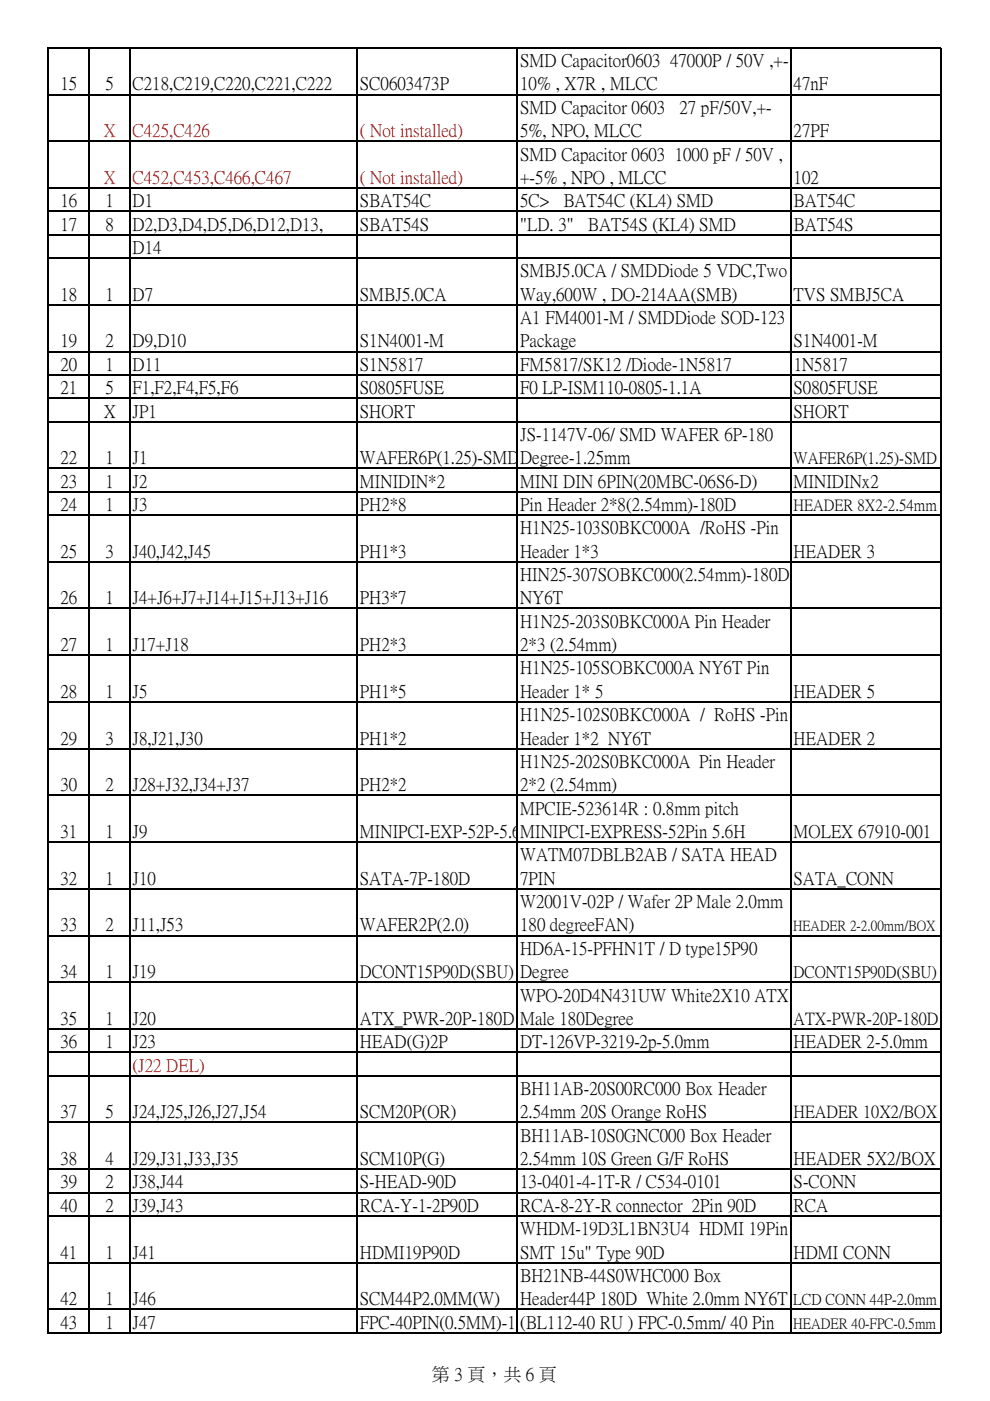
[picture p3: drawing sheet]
<svg xmlns="http://www.w3.org/2000/svg" width="210mm" height="297mm" viewBox="0 0 210 297" stroke-linecap="round" stroke-linejoin="round" font-family="sans-serif">
<defs><g id="words">
<g font-size="3.8">
<text x="110.3" y="14">SMD Capacitor0603 47000P / 50V ,+-</text>
<text x="12.8" y="19">15</text>
<text x="22.4" y="19">5</text>
<text x="28.1" y="19">C218,C219,C220,C221,C222</text>
<text x="76.3" y="19">SC0603473P</text>
<text x="110.3" y="19">10% , X7R , MLCC</text>
<text x="110.3" y="23.9">SMD Capacitor 0603</text>
<text x="144.1" y="23.9">27 pF/50V,+-</text>
<text x="168.3" y="19">47nF</text>
<text x="110.3" y="28.9">5%, NPO, MLCC</text>
<text x="168.3" y="28.9">27PF</text>
<text x="110.3" y="33.8">SMD Capacitor 0603 1000 pF / 50V ,</text>
<text x="110.3" y="38.8">+-5% , NPO , MLCC</text>
<text x="168.3" y="38.8">102</text>
<text x="12.8" y="43.7">16</text>
<text x="22.4" y="43.7">1</text>
<text x="28.1" y="43.7">D1</text>
<text x="76.3" y="43.7">SBAT54C</text>
<text x="110.3" y="43.7">5C&gt;</text>
<text x="119.5" y="43.7">BAT54C (KL4) SMD</text>
<text x="168.3" y="43.7">BAT54C</text>
<text x="12.8" y="48.7">17</text>
<text x="22.4" y="48.7">8</text>
<text x="28.1" y="53.6">D14</text>
<text x="28.1" y="48.7">D2,D3,D4,D5,D6,D12,D13,</text>
<text x="76.3" y="48.7">SBAT54S</text>
<text x="110.3" y="48.7">&quot;LD. 3&quot;</text>
<text x="124.7" y="48.7">BAT54S (KL4) SMD</text>
<text x="168.3" y="48.7">BAT54S</text>
<text x="110.3" y="58.6">SMBJ5.0CA / SMDDiode 5 VDC,Two</text>
<text x="12.8" y="63.5">18</text>
<text x="22.4" y="63.5">1</text>
<text x="28.1" y="63.5">D7</text>
<text x="76.3" y="63.5">SMBJ5.0CA</text>
<text x="110.3" y="63.5">Way,600W , DO-214AA(SMB)</text>
<text x="168.3" y="63.5">TVS SMBJ5CA</text>
<text x="110.3" y="68.5">A1 FM4001-M / SMDDiode SOD-123</text>
<text x="12.8" y="73.4">19</text>
<text x="22.4" y="73.4">2</text>
<text x="28.1" y="73.4">D9,D10</text>
<text x="76.3" y="73.4">S1N4001-M</text>
<text x="110.3" y="73.4">Package</text>
<text x="168.3" y="73.4">S1N4001-M</text>
<text x="12.8" y="78.4">20</text>
<text x="12.8" y="83.4">21</text>
<text x="22.4" y="78.4">1</text>
<text x="22.4" y="83.4">5</text>
<text x="28.1" y="78.4">D11</text>
<text x="28.1" y="83.4">F1,F2,F4,F5,F6</text>
<text x="76.3" y="83.4">S0805FUSE</text>
<text x="76.3" y="78.4">S1N5817</text>
<text x="110.3" y="83.4">F0 LP-ISM110-0805-1.1A</text>
<text x="110.3" y="78.4">FM5817/SK12 /Diode-1N5817</text>
<text x="168.3" y="83.4">S0805FUSE</text>
<text x="168.3" y="78.4">1N5817</text>
<text x="22" y="88.3">X</text>
<text x="28.1" y="88.3">JP1</text>
<text x="76.3" y="88.3">SHORT</text>
<text x="168.3" y="88.3">SHORT</text>
<text x="110.3" y="93.3">JS-1147V-06/ SMD WAFER 6P-180</text>
<text x="12.8" y="98.2">22</text>
<text x="22.4" y="98.2">1</text>
<text x="28.1" y="98.2">J1</text>
<text x="76.3" y="98.2">WAFER6P(1.25)-SMD</text>
<text x="110.3" y="98.2">Degree-1.25mm</text>
<text x="12.8" y="103.2">23</text>
<text x="22.4" y="103.2">1</text>
<text x="28.1" y="103.2">J2</text>
<text x="76.3" y="103.2">MINIDIN*2</text>
<text x="110.3" y="103.2">MINI DIN 6PIN(20MBC-06S6-D)</text>
<text x="168.3" y="103.2">MINIDINx2</text>
<text x="12.8" y="108.1">24</text>
<text x="22.4" y="108.1">1</text>
<text x="28.1" y="108.1">J3</text>
<text x="76.3" y="108.1">PH2*8</text>
<text x="110.3" y="113.1">H1N25-103S0BKC000A /RoHS -Pin</text>
<text x="110.3" y="108.1">Pin Header 2*8(2.54mm)-180D</text>
<text x="12.8" y="118">25</text>
<text x="22.4" y="118">3</text>
<text x="28.1" y="118">J40,J42,J45</text>
<text x="76.3" y="118">PH1*3</text>
<text x="110.3" y="118">Header 1*3</text>
<text x="168.3" y="118">HEADER 3</text>
<text x="110.3" y="123">HIN25-307SOBKC000(2.54mm)-180D</text>
<text x="12.8" y="127.9">26</text>
<text x="22.4" y="127.9">1</text>
<text x="28.1" y="127.9">J4+J6+J7+J14+J15+J13+J16</text>
<text x="76.3" y="127.9">PH3*7</text>
<text x="110.3" y="127.9">NY6T</text>
<text x="12.8" y="137.8">27</text>
<text x="22.4" y="137.8">1</text>
<text x="28.1" y="137.8">J17+J18</text>
<text x="76.3" y="137.8">PH2*3</text>
<text x="110.3" y="132.9">H1N25-203S0BKC000A Pin Header</text>
<text x="110.3" y="137.8">2*3 (2.54mm)</text>
<text x="110.3" y="142.8">H1N25-105SOBKC000A NY6T Pin</text>
<text x="12.8" y="147.7">28</text>
<text x="22.4" y="147.7">1</text>
<text x="28.1" y="147.7">J5</text>
<text x="76.3" y="147.7">PH1*5</text>
<text x="110.3" y="147.7">Header 1* 5</text>
<text x="168.3" y="147.7">HEADER 5</text>
<text x="110.3" y="152.7">H1N25-102S0BKC000A / RoHS -Pin</text>
<text x="12.8" y="157.6">29</text>
<text x="22.4" y="157.6">3</text>
<text x="28.1" y="157.6">J8,J21,J30</text>
<text x="76.3" y="157.6">PH1*2</text>
<text x="110.3" y="157.6">Header 1*2 NY6T</text>
<text x="168.3" y="157.6">HEADER 2</text>
<text x="12.8" y="167.6">30</text>
<text x="22.4" y="167.6">2</text>
<text x="28.1" y="167.6">J28+J32,J34+J37</text>
<text x="76.3" y="167.6">PH2*2</text>
<text x="110.3" y="162.6">H1N25-202S0BKC000A Pin Header</text>
<text x="110.3" y="167.6">2*2 (2.54mm)</text>
<text x="110.3" y="172.5">MPCIE-523614R : 0.8mm pitch</text>
<text x="12.8" y="177.5">31</text>
<text x="22.4" y="177.5">1</text>
<text x="28.1" y="177.5">J9</text>
<text x="76.3" y="177.5">MINIPCI-EXP-52P-5.6</text>
<text x="110.3" y="177.5">MINIPCI-EXPRESS-52Pin 5.6H</text>
<text x="168.3" y="177.5">MOLEX 67910-001</text>
<text x="110.3" y="182.4">WATM07DBLB2AB / SATA HEAD</text>
<text x="12.8" y="187.4">32</text>
<text x="22.4" y="187.4">1</text>
<text x="28.1" y="187.4">J10</text>
<text x="76.3" y="187.4">SATA-7P-180D</text>
<text x="110.3" y="187.4">7PIN</text>
<text x="168.3" y="187.4">SATA_CONN</text>
<text x="12.8" y="197.3">33</text>
<text x="22.4" y="197.3">2</text>
<text x="28.1" y="197.3">J11,J53</text>
<text x="76.3" y="197.3">WAFER2P(2.0)</text>
<text x="110.3" y="192.3">W2001V-02P / Wafer 2P Male 2.0mm</text>
<text x="110.3" y="197.3">180 degreeFAN)</text>
<text x="110.3" y="202.2">HD6A-15-PFHN1T / D type15P90</text>
<text x="12.8" y="207.2">34</text>
<text x="22.4" y="207.2">1</text>
<text x="28.1" y="207.2">J19</text>
<text x="110.3" y="207.2">Degree</text>
<text x="110.3" y="212.1">WPO-20D4N431UW White2X10 ATX</text>
<text x="12.8" y="217.1">35</text>
<text x="22.4" y="217.1">1</text>
<text x="28.1" y="217.1">J20</text>
<text x="76.3" y="217.1">ATX_PWR-20P-180D</text>
<text x="110.3" y="217.1">Male 180Degree</text>
<text x="12.8" y="222">36</text>
<text x="22.4" y="222">1</text>
<text x="28.1" y="222">J23</text>
<text x="76.3" y="222">HEAD(G)2P</text>
<text x="110.3" y="222">DT-126VP-3219-2p-5.0mm</text>
<text x="168.3" y="222">HEADER 2-5.0mm</text>
<text x="110.3" y="231.9">BH11AB-20S00RC000 Box Header</text>
<text x="12.8" y="236.9">37</text>
<text x="22.4" y="236.9">5</text>
<text x="28.1" y="236.9">J24,J25,J26,J27,J54</text>
<text x="76.3" y="236.9">SCM20P(OR)</text>
<text x="110.3" y="236.9">2.54mm 20S Orange RoHS</text>
<text x="110.3" y="241.9">BH11AB-10S0GNC000 Box Header</text>
<text x="12.8" y="246.8">38</text>
<text x="12.8" y="251.8">39</text>
<text x="22.4" y="246.8">4</text>
<text x="22.4" y="251.8">2</text>
<text x="28.1" y="246.8">J29,J31,J33,J35</text>
<text x="28.1" y="251.8">J38,J44</text>
<text x="76.3" y="246.8">SCM10P(G)</text>
<text x="76.3" y="251.8">S-HEAD-90D</text>
<text x="110.3" y="246.8">2.54mm 10S Green G/F RoHS</text>
<text x="110.3" y="251.8">13-0401-4-1T-R / C534-0101</text>
<text x="168.3" y="246.8">HEADER 5X2/BOX</text>
<text x="168.3" y="251.8">S-CONN</text>
<text x="12.8" y="256.7">40</text>
<text x="22.4" y="256.7">2</text>
<text x="28.1" y="256.7">J39,J43</text>
<text x="76.3" y="256.7">RCA-Y-1-2P90D</text>
<text x="110.3" y="256.7">RCA-8-2Y-R connector 2Pin 90D</text>
<text x="168.3" y="256.7">RCA</text>
<text x="110.3" y="261.7">WHDM-19D3L1BN3U4 HDMI 19Pin</text>
<text x="12.8" y="266.6">41</text>
<text x="22.4" y="266.6">1</text>
<text x="28.1" y="266.6">J41</text>
<text x="76.3" y="266.6">HDMI19P90D</text>
<text x="110.3" y="266.6">SMT 15u&quot; Type 90D</text>
<text x="168.3" y="266.6">HDMI CONN</text>
<text x="110.3" y="271.6">BH21NB-44S0WHC000 Box</text>
<text x="12.8" y="276.5">42</text>
<text x="12.8" y="281.5">43</text>
<text x="22.4" y="276.5">1</text>
<text x="22.4" y="281.5">1</text>
<text x="28.1" y="276.5">J46</text>
<text x="28.1" y="281.5">J47</text>
<text x="76.3" y="276.5">SCM44P2.0MM(W)</text>
<text x="76.3" y="281.5">FPC-40PIN(0.5MM)-1 (BL112-40 RU ) FPC-0.5mm/ 40 Pin</text>
<text x="110.3" y="276.5">Header44P 180D White 2.0mm NY6T</text>
<text x="91.6" y="292.7">第 3 頁，共 6 頁</text>
</g>
<g font-size="3.8" fill="#f00">
<text x="22" y="28.9">X</text>
<text x="28.1" y="28.9">C425,C426</text>
<text x="76.3" y="28.9">( Not installed)</text>
<text x="22" y="38.8">X</text>
<text x="28.1" y="38.8">C452,C453,C466,C467</text>
<text x="76.3" y="38.8">( Not installed)</text>
<text x="28.1" y="227">(J22 DEL)</text>
</g>
<text font-size="3.7" x="76.3" y="207.2">DCONT15P90D(SBU)</text>
<g font-size="3.6">
<text x="168.3" y="217.1">ATX-PWR-20P-180D</text>
<text x="168.3" y="236.9">HEADER 10X2/BOX</text>
</g>
<text font-size="3.5" x="168.3" y="207.2">DCONT15P90D(SBU)</text>
<text font-size="3.4" x="168.3" y="98.2">WAFER6P(1.25)-SMD</text>
<text font-size="3.3" x="168.3" y="108.1">HEADER 8X2-2.54mm</text>
<text font-size="3.2" x="168.2" y="276.5">LCD CONN 44P-2.0mm</text>
<g font-size="3">
<text x="168.2" y="197.3">HEADER 2-2.00mm/BOX</text>
<text x="168.2" y="281.5">HEADER 40-FPC-0.5mm</text>
</g>
</g></defs>
<g fill="none" stroke="#000" stroke-width=".3">
<path d="M10.1 10v272.7M10.3 10.1h189.3M18.8 10.3v272.4M27.5 10.3v272.4M75.7 10.3v272.4M109.7 10.3v272.4M167.7 10.3v272.4M199.5 10.3v272.4M10.3 20h189.3M10.3 30h189.3M10.3 39.9h189.3M10.3 44.8h189.3"/>
<path d="M10.3 49.8h189.3M10.3 54.7h189.3M10.3 64.6h189.3M10.3 74.5h189.3M10.3 79.5h189.3M10.3 84.4h189.3M10.3 89.4h189.3M10.3 99.3h189.3M10.3 104.2h189.3M10.3 109.2h189.3M10.3 119.1h189.3M10.3 129h189.3"/>
<path d="M10.3 138.9h189.3M10.3 148.8h189.3M10.3 158.7h189.3M10.3 168.6h189.3M10.3 178.5h189.3M10.3 188.4h189.3M10.3 198.4h189.3M10.3 208.3h189.3M10.3 218.2h189.3M10.3 223.1h189.3M10.3 228.1h189.3M10.3 238h189.3"/>
<path d="M10.3 247.9h189.3M10.3 252.8h189.3M10.3 257.8h189.3M10.3 267.7h189.3M10.3 277.6h189.3M10.3 282.6h189.3"/>
</g>
<use href="#words"/>
</svg>
